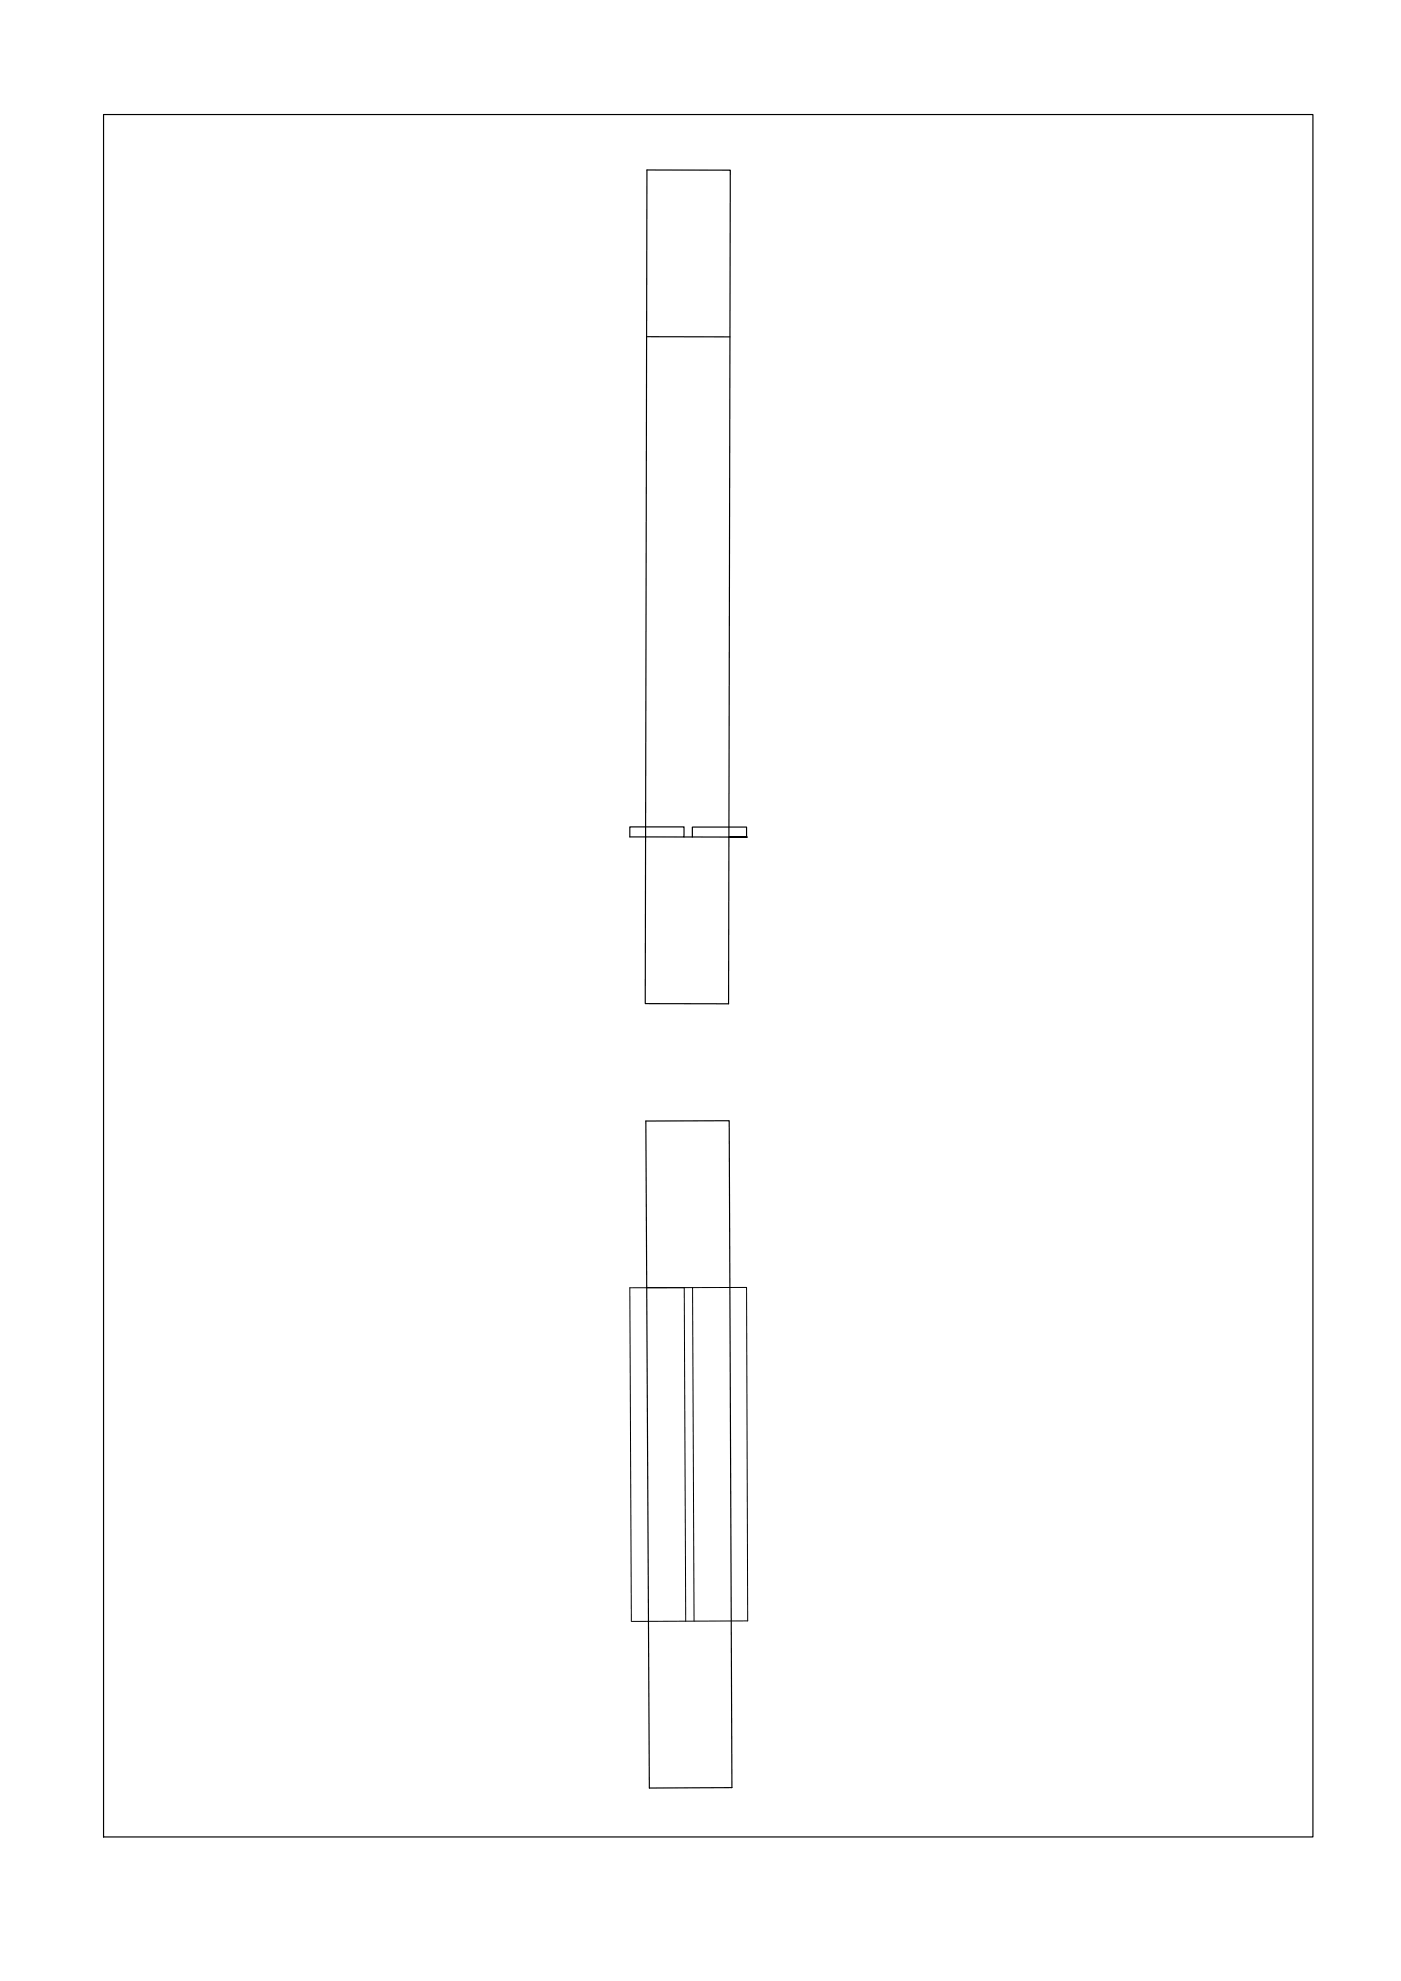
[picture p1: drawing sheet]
<svg xmlns="http://www.w3.org/2000/svg" width="420mm" height="594mm" viewBox="0 0 420 594" stroke-linecap="round" stroke-linejoin="round" font-family="sans-serif">
<!-- layer: 0 -->
<path d="M31.1 34.3h362.6v516.6h-362.6zM194 51h25l-.5 250h-25zM193.7 336.2l25-.1 .8 200-24.8 .1z" fill="none" stroke="#000" stroke-width=".35"/>
<!-- layer: linee proiettate -->
<path d="M194 386.2h11.2l.4 100M207.7 386.2l.4 100M189.3 486.2l-.4-100 35-.1 .3 100-34.7 .1" fill="none" stroke="#000" stroke-width=".3"/>
<!-- layer: linee sezionate -->
<path d="M193.9 101h25M205.1 251h2.5" fill="none" stroke="#000" stroke-width=".35"/>
<!-- layer: lastre -->
<circle cx="223.9" cy="251" r=".17" fill="#000"/>
<path d="M188.9 248h16.2v3h-16.2zM218.6 251h5.3v-3h-16.3v3h16.3" fill="none" stroke="#000" stroke-width=".35"/>
</svg>
